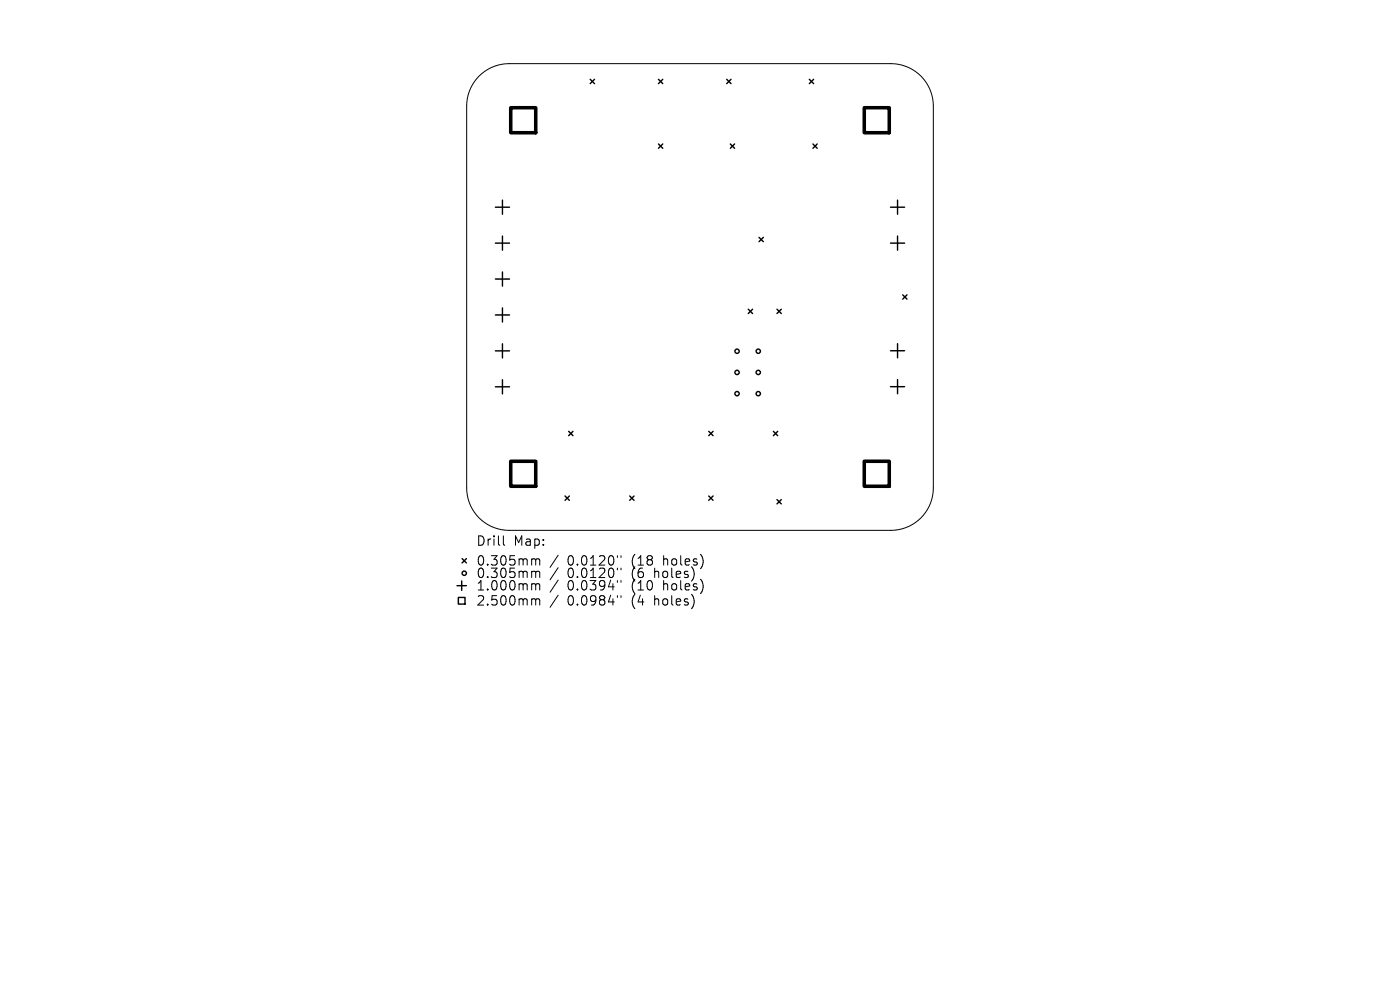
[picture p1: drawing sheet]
<svg xmlns="http://www.w3.org/2000/svg" width="297mm" height="210mm" viewBox="0 0 297 210" stroke-linecap="round" stroke-linejoin="round" font-family="sans-serif">
<defs><g id="words">
<g font-size="2.8">
<text x="100.9" y="116.1">Drill</text>
<text x="109" y="116.1">Map:</text>
<text x="100.9" y="120.3">0.305mm</text>
<text x="100.9" y="122.9">0.305mm</text>
<text x="100.9" y="125.5">1.000mm</text>
<text x="120.4" y="120.3">0.0120&quot;</text>
<text x="120.4" y="122.9">0.0120&quot;</text>
<text x="120.4" y="125.5">0.0394&quot;</text>
<text x="134.1" y="120.3">(18</text>
<text x="134.1" y="122.9">(6</text>
<text x="134.1" y="125.5">(10</text>
<text x="139.1" y="122.9">holes)</text>
<text x="141" y="120.3">holes)</text>
<text x="141" y="125.5">holes)</text>
<text x="100.9" y="128.7">2.500mm</text>
<text x="120.4" y="128.7">0.0984&quot;</text>
<text x="134.1" y="128.7">(4</text>
<text x="139.1" y="128.7">holes)</text>
</g>
</g></defs>
<g fill="none" stroke="#000" stroke-width=".21">
<path d="M101.6 16.1a9 9 0 0 1 6.4-2.6h81a9 9 0 0 1 9 9v81a9 9 0 0 1-9 9h-81a9 9 0 0 1-9-9v-81a9 9 0 0 1 2.6-6.4zM106.8 113.7v1.7l.3 .3M113.1 118.5h.3l.2 .3M113.6 118.8l.3-.3 .5 .1 .1 1.3M113.6 118.8v1.1M118.4 117.8l-1.7 2.6M131 117.9v.4M131.7 117.9v.4M113.1 121.2h.3l.2 .3M113.1 123.8l.5 .1v.2M113.1 127l.5 .1v.2M113.6 121.5v1"/>
<path d="M113.6 124.1v1.1M113.6 127.3v1.1M113.6 121.5l.3-.3 .5 .1 .1 1.2M113.6 124.1l.3-.3 .5 .1 .1 1.3M113.6 127.3l.3-.3 .5 .1 .1 1.3M118.4 120.4l-1.7 2.6M118.4 123.1l-1.7 2.5M118.4 126.3l-1.7 2.5M131 120.5v.4M131 123.2v.3M131 126.4v.3M131.7 120.5v.4"/>
<path d="M131.7 123.2v.3M131.7 126.4v.3"/>
</g>
<g fill="none" stroke="#000" stroke-width=".3">
<path d="M125.2 16.8l.9 .9M126.1 16.8l-.9 .9M139.7 16.8l.9 .9M140.6 16.8l-.9 .9M154.2 16.8l.9 .9M155.1 16.8l-.9 .9M171.7 16.8l.9 .9M172.6 16.8l-.9 .9M139.7 30.5l.9 1M140.6 30.5l-.9 1M154.9 30.5l.9 1M155.8 30.5l-.9 1"/>
<path d="M172.5 30.5l.9 1M173.4 30.5l-.9 1M105.1 44h3M105.1 51.6h3M105.1 59.2h3M106.6 42.5v3M106.6 50.1v3M106.6 57.7v3M161 50.4l.9 .9M161.9 50.4l-.9 .9M188.9 44h3M188.9 51.6h3"/>
<path d="M190.4 42.5v3M190.4 50.1v3M105.1 66.8h3M105.1 74.4h3M106.6 65.3v3M106.6 72.9v3M158.7 65.6l1 .9M159.7 65.6l-1 .9M164.8 65.6l.9 .9M165.7 65.6l-.9 .9M188.9 74.4h3M190.4 72.9v3"/>
<path d="M191.5 62.5l.9 1M192.4 62.5l-.9 1M105.1 82.1h3M106.6 80.6v3M120.6 91.5l1 .9M121.6 91.5l-1 .9M150.4 91.5l.9 .9M151.3 91.5l-.9 .9M164.1 91.5l.9 .9M165 91.5l-.9 .9M188.9 82h3M190.4 80.5v3"/>
<path d="M98 118.5l.9 .9M98.9 118.5l-.9 .9M119.9 105.2l.9 .9M120.8 105.2l-.9 .9M133.6 105.2l.9 .9M134.5 105.2l-.9 .9M150.4 105.2l.9 .9M151.3 105.2l-.9 .9M164.8 106l.9 .9M165.7 106l-.9 .9M96.9 124.2h2M97.2 126.7h1.5v1.4h-1.5z"/>
<path d="M97.9 123.2v2"/>
<circle cx="156.4" cy="79" r=".46"/>
<circle cx="156.4" cy="74.5" r=".46"/>
<circle cx="160.9" cy="79" r=".46"/>
<circle cx="160.9" cy="74.5" r=".46"/>
<circle cx="156.4" cy="83.5" r=".46"/>
<circle cx="160.9" cy="83.5" r=".46"/>
<circle cx="98.5" cy="121.6" r=".46"/>
</g>
<path d="M108.3 22.9h5.4v5.3h-5.4zM183.3 22.9h5.4v5.3h-5.4zM108.3 97.9h5.4v5.3h-5.4zM183.3 97.9h5.4v5.3h-5.4z" fill="none" stroke="#000" stroke-width=".75"/>
<use href="#words"/>
</svg>
